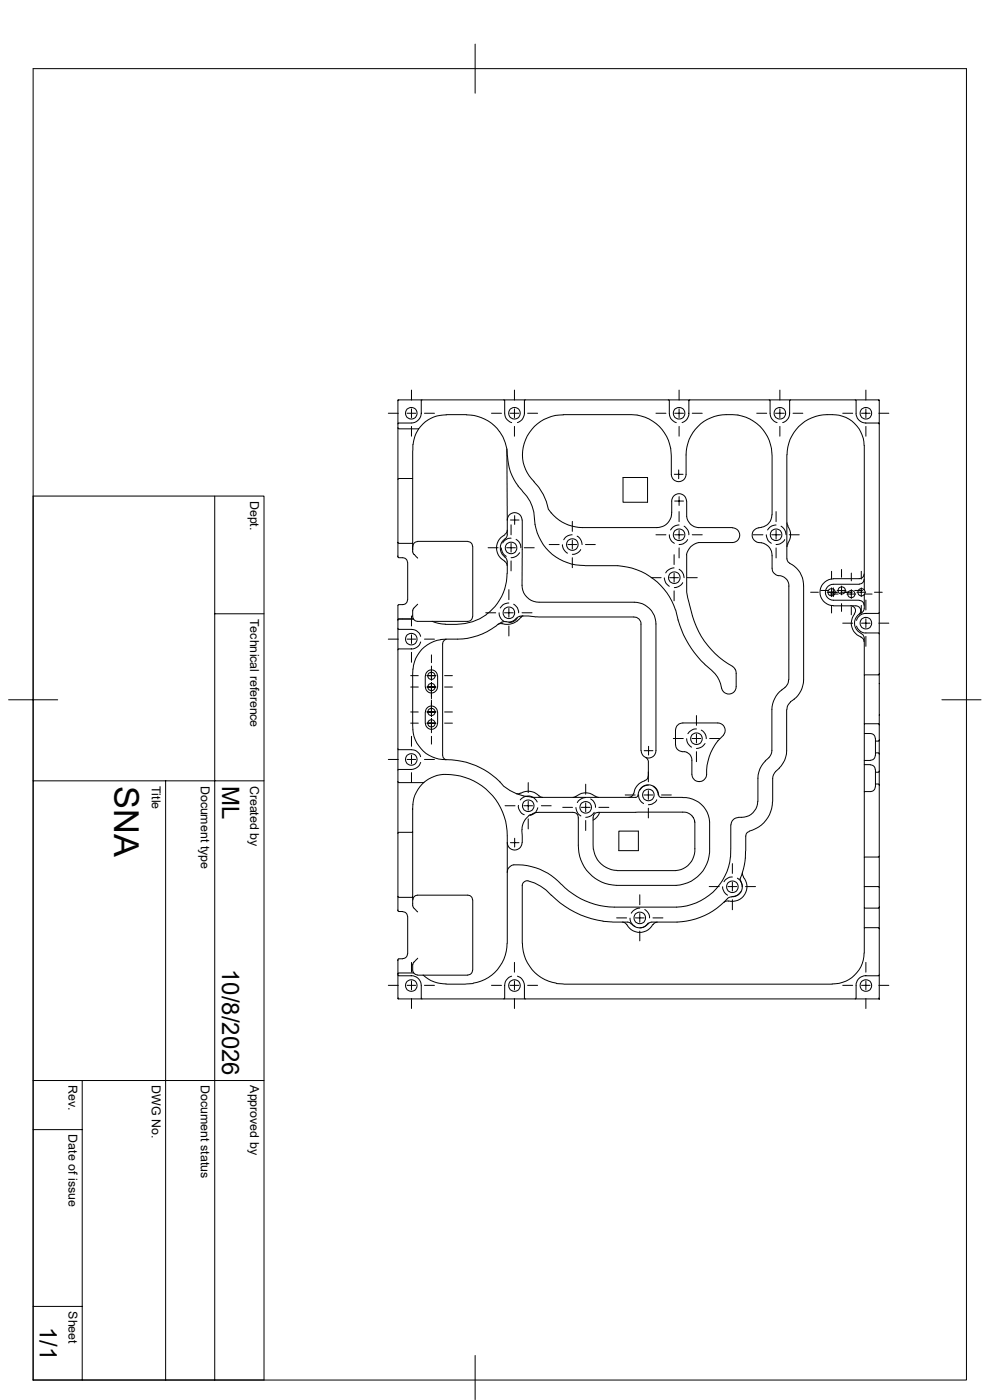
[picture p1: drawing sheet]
<svg xmlns="http://www.w3.org/2000/svg" width="210mm" height="297mm" viewBox="0 0 210 297" stroke-linecap="round" stroke-linejoin="round" font-family="sans-serif">
<defs><g id="words">
<text font-size="7.3" x="24.2" y="166.7" transform="rotate(90 24.2 166.7)">SNA</text>
<g font-size="5.1">
<text x="47.1" y="166.7" transform="rotate(90 47.1 166.7)">ML</text>
<text x="47.1" y="205.5" transform="rotate(90 47.1 205.5)">10/8/2026</text>
<text x="8.4" y="281.4" transform="rotate(90 8.4 281.4)">1/1</text>
</g>
<g font-size="2.6">
<text x="53.1" y="106.3" transform="rotate(90 53.1 106.3)">Dept.</text>
<text x="53.1" y="131.3" transform="rotate(90 53.1 131.3)">Technical reference</text>
<text x="32.2" y="166.7" transform="rotate(90 32.2 166.7)">Title</text>
<text x="42.6" y="166.7" transform="rotate(90 42.6 166.7)">Document type</text>
<text x="53.1" y="166.7" transform="rotate(90 53.1 166.7)">Created by</text>
<text x="14.5" y="230.2" transform="rotate(90 14.5 230.2)">Rev.</text>
<text x="32.2" y="230.2" transform="rotate(90 32.2 230.2)">DWG No.</text>
<text x="42.6" y="230.2" transform="rotate(90 42.6 230.2)">Document status</text>
<text x="53.1" y="230.2" transform="rotate(90 53.1 230.2)">Approved by</text>
<text x="14.5" y="240.7" transform="rotate(90 14.5 240.7)">Date of issue</text>
<text x="14.5" y="278.2" transform="rotate(90 14.5 278.2)">Sheet</text>
</g>
</g></defs>
<g fill="none" stroke="#000" stroke-width=".21">
<path d="M7 14.6h198v278.2h-198zM100.8 9.4v10.4M82.4 87.7h2.1M84.4 90.8v24.3M84.4 90.8l.1 .1 4.3 .1M84.5 84.9h102M84.5 84.9l.1 .1M84.5 84.9l-.1 5.9M86.4 87.7h1.8M87.3 82.8v2.1M87.3 86.7v1.9M87.3 90.5v2"/>
<path d="M88.8 91a8.3 8.3 0 0 0-1.3 4.7v5.8M89.5 84.8l-.1 .1v2.8a2.15 2.15 0 0 1-2.2 2h-2.7l-.1 .3M90 87.7h2.2M98.9 88h-4.1a7.1 7.1 0 0 0-6 3M98.9 88a8.7 8.7 0 0 1 7.1 3.6M104.3 87.7h2.1M106 91.5a8.7 8.7 0 0 1 1.6 5.2M106.8 84.8l.3 .2v3.1a2.1 2.1 0 0 0 1.4 1.6M107.5 95.2l.1 15.1M107.7 96.7a10.9 10.9 0 0 0 2.2 6.4M108.2 87.7h1.9M109.1 82.8v2.1"/>
<path d="M109.1 86.7v1.9M109.1 90.5v2M111.5 84.8l-.2 .1v2.8l-.2 .7a1.93 1.93 0 0 1-1.3 1.3M111.9 87.7h2.1M119.5 88l15.6 .1M119.5 88a8.3 8.3 0 0 0-7.7 4.6 8.3 8.3 0 0 0 .9 9l.6 .6M135.2 88.1a8.7 8.7 0 0 1 7.2 8.5v4a1.57 1.57 0 0 0 1.6 1.6 1.57 1.57 0 0 0 1.5-1.6 16.6 16.6 0 0 1 .4-6.5 8.6 8.6 0 0 1 9.5-6.1 8.6 8.6 0 0 1 8.4 8.7v12.5a2.74 2.74 0 0 1-2.3 2.6M139.1 87.7h2.2M141.8 84.8l.2 .2v3.1a2.1 2.1 0 0 0 1.5 1.6M143.1 87.7h1.9M144 99.7v1.9M144.1 82.8v2.1"/>
<path d="M144.1 86.7v1.9M144.1 90.5v2M146.3 84.8l-.2 .2v3.1l-.1 .3a1.93 1.93 0 0 1-1.3 1.3M146.9 87.7h2.1M160.5 87.7h2.1M163.2 84.8l.2 .2 .1 3.4 .7 .9 .6 .4M164.5 87.7h1.9M165.4 82.8v2.1M165.4 86.7v1.9M165.4 90.5v2M166.9 96.5v22.1M167.7 84.8l-.2 .2-.1 3.4-.7 .9-.7 .4"/>
<path d="M168.2 87.7h2.1M175.4 88a6.8 6.8 0 0 1 7.9 6.5M175.5 88a8.5 8.5 0 0 0-8.5 8.5M178.8 87.7h2.1M181.4 84.8l.2 .2v2.7a2.07 2.07 0 0 0 2.1 2h2.7l.1 .3M182.8 87.7h1.8M183.3 94.5v30.6M183.7 82.8v2.1M183.7 86.7v1.9M183.7 90.5v2M186.4 87.7h2.2M186.5 84.9v58.1"/>
<path d="M186.5 84.9l-.1 .1M7 105.2h49v187.6h-49M45.6 105.2v187.6M84.4 115.1v3.1l.2 .1M84.4 115.1l.2 .1M84.6 101.6l-.2 .1M84.6 118.3a1.61 1.61 0 0 1 1.7 .5l.1 .5M84.6 101.5h2.9v13.8h-2.9M86.5 119.3v8M87.5 116.6l.2 .9 .9 .9M87.5 115.3v1.3M87.5 115.9v.7"/>
<path d="M87.6 115.9l.3-.7 .7-.3h10.6l.7 .3 .3 .7M100.3 115.9v14.9M103.5 116.2h2.2M106.3 116.2l.1 .5a1.84 1.84 0 0 0 1 1.3M107 119.1l.4 .3 .2 .6M107.1 113.5a3.1 3.1 0 0 0-1.8 2.7 3.1 3.1 0 0 0 1.7 2.8M107.2 114.3a2.4 2.4 0 0 0 .1 4.1l.3 .6M107.5 116.2h1.8M107.6 110.3a1.57 1.57 0 0 1 1.6-1.5 1.57 1.57 0 0 1 1.5 1.5M107.6 110.3v3.2l-.1 .4-.4 .4M107.6 112.5l-.2 .5-.3 .4M107.6 119v2.6"/>
<path d="M108.3 110.3h1.8M108.4 111.3v2.2M108.4 115.3v1.8M108.4 119v2.1M108.4 114.2l-.9 .2-.9 .8M109.2 109.4v1.9M109.5 114.4l.7 .8 .3 1M109.9 103.1a10.7 10.7 0 0 1 3.6 8.2 10.4 10.4 0 0 0 10.5 8.7M110.2 117.3l-.6 .7-1.2 .3M110.8 110.3l-.1 13.9a3.6 3.6 0 0 0 3.6 3.6M111.2 116.2h2.1M113.2 102.2l.2 .2a11.3 11.3 0 0 1 2.9 5.6 8.7 8.7 0 0 0 7.2 3.9h15.8a3.1 3.1 0 0 0 3.2-3.2v-2.4a1.57 1.57 0 0 1 1.6-1.6 1.57 1.57 0 0 1 1.5 1.6"/>
<path d="M116.5 115.5h2.1M119.3 115.6l.2 .8 .9 .9M120.5 115.5h1.8M121.4 113.5h-.2a1.96 1.96 0 0 0-1.6 1M121.4 110.6v2.1M121.4 114.6v1.9M121.4 118.3v2.1M122.4 113.7l.8 .8 .3 1M123.2 116.6l-.7 .7-1.1 .3M124.2 115.5h2.1M132.2 101.3h5.2v5.3h-5.2zM139.1 113.5h2.2"/>
<path d="M142 113.5v.5a2.07 2.07 0 0 0 1 1.3M143 117.7v2.1M143 100.6h1.9M143.1 106.3h1.9M143.1 113.5h1.9M144.1 111.4h-.2a2.09 2.09 0 0 0-1.7 1M144.1 105.4v1.8M144.1 108.5v2.2M144.1 112.5v1.9M144.1 116.2v2.2M145.1 111.6l.5 .5a1.72 1.72 0 0 1 .5 1.4M145.7 106.3v3.3a2.63 2.63 0 0 0 2.4 2.3l7.3 .1a1.57 1.57 0 0 1 1.5 1.5 1.57 1.57 0 0 1-1.5 1.6h-7.2a3.2 3.2 0 0 0-2.6 2.6"/>
<path d="M145.7 117.7v7.9a39.7 39.7 0 0 0 2.5 8.4 17.9 17.9 0 0 0 7.2 7.4M145.9 114.5l-.4 .5a1.84 1.84 0 0 1-1.4 .5M146.9 113.5h2.1M159.8 113.5h2M161.5 111.9a1.66 1.66 0 0 0-1.9 1.6 1.66 1.66 0 0 0 1.9 1.6 2.7 2.7 0 0 1 2.3 2.8v2.7a1.83 1.83 0 0 0 2 1.6l1 .7M162.6 113.5v.5a1.84 1.84 0 0 0 1 1.3M163.7 113.5h1.9M164.6 111.4h-.1a1.91 1.91 0 0 0-1.6 1M164.6 108.5v2.2M164.6 112.5v1.9M164.6 116.2v2.2M165.7 111.6l.8 .8 .3 1.1"/>
<path d="M166.5 114.5l-.4 .5a1.84 1.84 0 0 1-1.5 .5M167 118.6l.2 .7a5.5 5.5 0 0 1 3.3 5v20a5.3 5.3 0 0 1-2.1 4M167 110.9l.2 .6M167.1 111.6a3 3 0 0 1 0 3.7M167.2 115.4l-.2 .6M167.4 113.5h2.1M45.6 130.2h10.4M82.4 135.6h2.1M84.4 133.3l.1 .2h2.7a2.01 2.01 0 0 1 2 1.5M84.4 131.5v58.7M84.6 131.4l-.2 .1M86.4 135.6h1.8"/>
<path d="M86.4 127.3l-.3 .7a2.03 2.03 0 0 1-1.6 .3l-.1 3.2M87.3 130.7v2.1M87.3 134.7v1.8M87.3 138.4v2.1M88.6 128.2l-.9 .9-.2 .4 .2 1.8h-3.1M89.2 136.2a1.98 1.98 0 0 1-2 1.5h-2.7l-.1 .2M90 135.6h2.2M91.5 138.9v1.7M91.7 131.8l1.3 .4 1.5 .2M93.5 135.7a6.9 6.9 0 0 0-6 7.3v10.8a7 7 0 0 0 7.1 7.4M94.6 135.6l-.6 .6-.1 .4v23.6l.2 .6 .5 .4M100.2 130.8l-.3 .7-.7 .3h-10.6l-.5-.1-.4-.4h-3.2l-.1 .2"/>
<path d="M103 130h2.2M103.2 130.4a12.3 12.3 0 0 1-8.8 2.1M105.1 132.9a14.8 14.8 0 0 1-10.5 2.7l-1.1 .1M105.9 130v.5l.4 .7 .6 .6M106.5 132l-1.3 .9M106.6 132.3l-.9 .1M107 130h1.9M107.4 131.9l-.9 .1M107.6 121.6a10.6 10.6 0 0 1-4.4 8.7M107.9 127.9h-.2a1.91 1.91 0 0 0-1.6 1.1M108 125.1v2.1M108 129.1v1.8"/>
<path d="M108 132.8v2.1M109 128.2l.2 .2a1.87 1.87 0 0 1 .8 1.6M109.5 131.1a1.95 1.95 0 0 1-2.2 .8M109.7 131l-.6 .7-1.2 .4M109.7 131.7a3.3 3.3 0 0 1-3.1 .6M109.8 131.7h-.1M110.3 130.8l-.7 .4M110.3 130.7h1.8l1.6 .2h20.8a1.45 1.45 0 0 1 1.5 1.5v26.9M110.6 130.9l-.8 .8M110.7 130h2.2M111 130.7l-.4 .2M114.4 127.8h20.1a4.6 4.6 0 0 1 4.6 4.6v26.9a1.57 1.57 0 0 1-1.5 1.5 1.57 1.57 0 0 1-1.6-1.5"/>
<path d="M124.1 120h7a13.8 13.8 0 0 1 12.2 9.4M138.1 122.6h2.2M140.9 122.6l.1 .5a1.84 1.84 0 0 0 1 1.3M142.1 122.6h1.8M143 120.5l-.9 .2-.9 .8M143 121.6v1.9M143 125.3v2.2M143.3 129.4a21 21 0 0 0 6.2 11.5M144.1 120.8l.7 .7 .3 1.1M144.8 123.6l-.7 .7-1.1 .4M145.8 122.6h2.1M166.9 122.9l.4 .7v.8"/>
<path d="M167.3 124.3v19.9l-.2 .9-.6 .7M172 125.6h1.6M174.1 125.3h1.6M175.5 125.6h2.2M176.1 126h1.7M176.4 121.2v1.7M176.4 124.7v1.9M176.4 128.4v1.6M176.8 122.8a2.84 2.84 0 0 0-2.9 2.8 2.84 2.84 0 0 0 2.9 2.9h4.8a1.02 1.02 0 0 1 .9 .7 1.02 1.02 0 0 1-.3 1.1M176.8 124.7v1.9M177.6 125.3h1.9M178.3 125.6h2.5"/>
<path d="M178.5 120.8v1.7M178.5 124.3v1.9M178.5 128.1v1.6M178.8 132.2h2.1M179.7 126h1.8M180.5 128.5a.99 .99 0 0 1 .9 .6 .99 .99 0 0 1-.2 1.1M180.6 121.6v1.6M180.6 125.1v1.9M180.6 128.8v1.6M181.3 125.3h1.7M181.3 130.2a3.1 3.1 0 0 0 1.4 4.9M181.7 132.8l.6 .9a1.83 1.83 0 0 0 1.4 .6h2.7l.1 .2"/>
<path d="M181.8 125.6h1.8M182.3 127.4l.7 .3 .3 .7M182.3 124h-5.5a1.69 1.69 0 0 0-1.7 1.6 1.69 1.69 0 0 0 1.7 1.7h5.5M182.6 135.2l.5 .4 .2 .5M182.7 121.2v1.7M182.7 124.7v1.9M182.7 128.4v1.6M182.8 132.2h1.8M183.3 122.9l-.3 .7-.7 .3M183.3 121.8l-.3 .7-.7 .3h-5.5M183.3 129.1l-.2 .6a4.2 4.2 0 0 0-1.8 2 2.66 2.66 0 0 0 1.7 2.9l.3 .7M183.3 135.3v7.9"/>
<path d="M183.3 126.2v2.9M183.4 126h1.6M183.7 127.3v2.1M183.7 131.3v1.8M183.7 135v2.1M185.5 125.6h1.7M186.4 132.2h2.2M186.5 129.9l-.1 .2h-2.7a2.01 2.01 0 0 0-2 1.5M1.8 148.5h10.4M84.4 158.8l.1 .2h2.7a2.01 2.01 0 0 1 2 1.5M87.1 145.8h1.6M87.1 143.3h1.6"/>
<path d="M87.1 153.4h1.6M87.1 151h1.6M87.3 156.2v2.1M90.2 143.4v2.4M90.2 151v2.5M90.3 145.8a1.27 1.27 0 0 0 1.2 1.2 1.27 1.27 0 0 0 1.3-1.2M90.3 153.5a1.27 1.27 0 0 0 1.2 1.2 1.27 1.27 0 0 0 1.3-1.2M90.3 143.4a1.27 1.27 0 0 1 1.2-1.3 1.27 1.27 0 0 1 1.3 1.3M90.3 151a1.27 1.27 0 0 1 1.2-1.2 1.27 1.27 0 0 1 1.3 1.2M90.6 145.8h1.9M90.6 143.3h1.9M90.6 153.4h1.9"/>
<path d="M90.6 151h1.9M91.5 141.3v3M91.5 144.8v3.5M91.5 148.5v3.5M91.5 152.5v2.9M91.5 156.2v1.7M92.8 143.4v2.4M92.8 151v2.5M94.3 145.8h1.7M94.3 143.3h1.7M94.3 153.4h1.7M94.3 151h1.7"/>
<path d="M136.7 159.3h1.8M137.6 158.3v1.9M142.8 156.7h2.1M145.7 156.7v.1a2.01 2.01 0 0 0 1 1.7M146.8 156.7h1.9M147.7 151.8v2.1M147.7 155.7v1.9M147.7 159.5v2.1M147.7 154.6l-.9 .3-.9 .8M148.8 154.9l.8 .8 .2 1M149.5 141a8.1 8.1 0 0 1 3.4 4.1 1.91 1.91 0 0 0 1.9 2.1 1.52 1.52 0 0 0 1.4-1.5v-2.8a1.8 1.8 0 0 0-.8-1.5M149.6 157.7l-.2 .2a2 2 0 0 1-1.7 .9"/>
<path d="M150.5 156.7h2.2M153.5 155.9a1.58 1.58 0 0 0 .2-1.6 1.58 1.58 0 0 0-1.4-.9h-7.4a1.59 1.59 0 0 0-1.6 1.5v3a1.74 1.74 0 0 0 2.2 1.6l.2 .1a1.77 1.77 0 0 1 1.1 1.7v3a1.57 1.57 0 0 0 1.5 1.5 1.57 1.57 0 0 0 1.6-1.5 10.6 10.6 0 0 1 3.6-8.3M166.5 145.8a5.6 5.6 0 0 0-2.8 4.7v9.1a3.1 3.1 0 0 1-1.4 1.8M167.7 148.9l-.6 .7-.2 1v8.7a5.1 5.1 0 0 1-1.6 3.7M168.5 148.3l-.8 .6M183.3 155.6v5.7M185.7 157.2h.7M185.7 157.2v2.5M185.7 156.6v.6M186.4 159.8l.1 .1M186.4 153.6l.1 .2M186.4 159.7h-.7v.6"/>
<path d="M186.4 153.5h-3.1v2.1l1.9 .1 .3 .4 .2 .5M186.4 143.2h-3.1v10.3M186.5 143l-.1 .1M186.5 157l-.1 .2M186.5 143v10.8M186.5 153.8v3.2M186.5 157v2.9M186.5 159.9v3.7M199.8 148.5h8.3M7 165.7h49M35.1 165.7v127.1M82.4 161.1h2.1"/>
<path d="M84.4 165.8l.2 .2M84.6 176.6l-.2 .2M84.6 166h5.3M84.6 176.6h2.9M86.4 161.1h1.8M87.3 160.2v1.9M87.3 163.9v2.1M89.2 161.8l-.3 .6-.9 .7-.8 .1h-2.7l-.1 .2M90 161.1h2.2M94.6 161.2a15.7 15.7 0 0 1 12.2 5.6l1.4 .9 1.4 .7M107.1 170.9h2.2M107.6 178.8a1.57 1.57 0 0 0 1.6 1.5 1.57 1.57 0 0 0 1.5-1.5"/>
<path d="M107.6 177.3a12.8 12.8 0 0 0-14.9-12.8 7 7 0 0 0-5.2 7.2v18.7M107.6 177.3v22.8M108.3 178.8h1.8M109.2 177.8v1.9M109.6 168.4l1.5 .5 1.7 .3h22.1l.3-.2 .1-.3M110 170.9l.2 1a1.54 1.54 0 0 0 1 .9M110.4 169.7a2.07 2.07 0 0 1 3.6 .4M110.4 168.2l-.4 .2h-.4M110.4 168.3a3.1 3.1 0 0 1 3.9 .6M111.1 170.9h1.9M112.1 166v2.1M112.1 170v1.9"/>
<path d="M112.1 173.7v2.2M112.2 173l1.5-.6 7.8-.1a1.09 1.09 0 0 1 1.2 1.2v5.8a8.4 8.4 0 0 0 8.1 8.5h12.6a7.5 7.5 0 0 0 7.1-7.8M112.2 173.1a4.2 4.2 0 0 0-1.4 4.1v1.6M114.1 171.4l-.1 .2a1.93 1.93 0 0 1-1.6 1.4M114.3 168.8l.8 .4M114.9 170.9h2M119.4 171.3h2.1M122.2 171.3l.1 .5a1.84 1.84 0 0 0 .9 1.3M122.2 169a3.1 3.1 0 0 1 4.1 0M122.2 168.9l-.7 .3M123.3 171.3h1.9M124.2 166.4v2.1"/>
<path d="M124.2 170.3v1.9M124.2 174.1v2.1M124.2 169.2l-.9 .3-.8 .8M125.3 169.5l.8 .8 .2 1M126.1 172.3l-.7 .8-1.2 .3M126.3 168.9l.7 .3M127 171.3h2.2M127.2 172.3a2.9 2.9 0 0 1-1.4 1.7M131.3 176.3h4.1v4.2h-4.1zM132.6 168.7h2.1M134.4 168.3l-.3 .6-.7 .3M135.4 168.7a2.16 2.16 0 0 1 2.1-2.2 2.16 2.16 0 0 1 2.2 2.2"/>
<path d="M135.5 168.7a2.01 2.01 0 0 0 1 1.8M136.6 168.7h1.9M136.8 165.7a3.1 3.1 0 0 0-2.3 2.6M136.9 160.7l.6 .8v4.4M137.5 164.6l-.2 .7-.6 .3M137.5 167.7v1.9M137.5 171.4v2.1M137.5 166.6h-.2a1.91 1.91 0 0 0-1.6 1M138.6 166.8l.7 .8 .3 1.1M139.3 169.7l-.3 .5-.7 .4-.8 .1M139.7 168.7l.2 .3 .3 .2h4.6M140.3 169.2h.1"/>
<path d="M140.3 168.7h2.1M144.8 169.2a5.5 5.5 0 0 1 5.7 5.2v5.6M155 175v4.9a11.9 11.9 0 0 1-11.4 12.5h-13.3a15.9 15.9 0 0 1-11.2-4.8M159 176.4l-.6 .3-.2 .7v2.9a16.3 16.3 0 0 1-1.2 6.2l.2 .4M160.7 170a3.5 3.5 0 0 1-4.1 3.4 1.67 1.67 0 0 0-1.5 1.6M162.4 161.4a5.1 5.1 0 0 0-1.6 3.7v4.9M163.9 170.1a6.5 6.5 0 0 1-4.9 6.2M165.3 163a2.85 2.85 0 0 0-1.4 2.2v4.9M183.3 162.2v5.7M184.7 161.3h-1.4v.9h1.4M184.7 162.3l.7 .3 .3 .7M185.7 166.9l-.2 .5-.3 .4-1.9 .1v13.9"/>
<path d="M185.7 160.3l-.3 .7-.7 .3M185.7 163.3v.5h.7M185.7 163.9v2.4M186.4 166.3h-.7v.6M186.4 166.4l.1 .1M186.5 163.6l-.1 .2M186.5 163.6v2.9M186.5 166.5v25.9M84.4 190.2v3.1h.2M84.4 190.2l.2 .1M84.6 193.4h.8M84.6 190.4h2.9"/>
<path d="M85.4 193.4l.7 .3 .3 .7M86.5 194.4v8M87.5 190.4l.1 1.9 1 1.2M87.6 190.9l.3-.7 .7-.3h10.6l.7 .3 .3 .7M100.3 190.9v14.9M107.6 185a1.61 1.61 0 0 1 1.4-1.5 12.6 12.6 0 0 1 10.1 4.1M112 186.9h-.6a1.02 1.02 0 0 0-.6 1v12.2M112 186.9a9.4 9.4 0 0 1 5 3M117 189.9a20.3 20.3 0 0 0 16.1 5.7l.8 .4M125.9 180.1l-.1-6.6a1.09 1.09 0 0 1 1.2-1.2h17.8a2.4 2.4 0 0 1 2.6 2.2v5.5a4.4 4.4 0 0 1-4.1 4.7h-12.4M125.9 180.1a5.2 5.2 0 0 0 5 4.6M130.8 194.7h2.1"/>
<path d="M132 195.6l.6 .2 .3 .4M133 196.1a3.1 3.1 0 0 0 2.7 1.7 3.1 3.1 0 0 0 2.8-1.7M133.6 194.8v.1a2.01 2.01 0 0 0 1.1 1.7M134 196a2.12 2.12 0 0 0 3.4 0M134.8 194.7h1.9M135.7 189.8v2.1M135.7 193.8v1.9M135.7 197.5v2.1M135.7 192.7l-.9 .2-.9 .8M136.8 193l.5 .4a1.72 1.72 0 0 1 .5 1.3M137.5 195.8l-.6 .7-1.2 .3M138.5 194.7h2.1"/>
<path d="M139.4 195.6l-.5 .2-.3 .4M150.5 188.1h2.1M153.3 188.1l.4 1.2 .6 .6M154.4 188.1h1.9M154.6 191.2h-.5l-.5 .2M155.2 190.3h-.3a2.14 2.14 0 0 0-1.3 1 15 15 0 0 1-10 4.3h-5.3l-.8 .4M155.4 183.2v2.1M155.4 187.2v1.8M155.4 190.9v2.1M155.4 186.1l-1 .2-.8 .8M156.4 186.3a1.99 1.99 0 0 1 1 1.8M157.1 187a2.11 2.11 0 0 1 .1 2.2 2.11 2.11 0 0 1-2 1"/>
<path d="M157.2 189.1l-.7 .8-1.1 .3M157.5 185v.5l.2 .5M157.7 186.1a3.1 3.1 0 0 1 .3 3.7 3.1 3.1 0 0 1-3.4 1.3M158.2 188.1h2.1M183.3 192.7v4.1M186.4 188.1h-3.1v4.6h3.1M186.4 181.8h-3.1v6.3M186.4 188.1h.1M186.4 196.8l.1 .2M186.4 188.1l.1 .2M186.4 181.8h.1M186.4 196.8h-3.1v5.4"/>
<path d="M186.5 192.4l-.1 .2M186.5 181.6l-.1 .2M186.5 192.4v4.6M186.5 197v14.9M82.4 209h2.1M84.4 206.6l.1 5.3M84.4 206.8l.2 .2h2.6a2.07 2.07 0 0 1 2.2 2.1v2.7l.1 .1M84.5 211.9h102.1M84.6 203.5h-.2v3.1M84.6 206.5l-.2 .1M84.6 211.8l-.1 .1M86.4 209h1.8"/>
<path d="M86.4 202.4l-.3 .7a1.95 1.95 0 0 1-1.5 .3M87.3 204.2v2M87.3 208.1v1.9M87.3 211.8v2.2M87.5 205.8l.2 .6h-3.1M87.8 206.4l.3 .3 .5 .1M88.6 206.9h10.6M88.6 203.3l-1 1.2-.1 1.3M89.8 206.9a7.3 7.3 0 0 0 5 1.9l5.6-.1M90 209h2.2M100.2 205.8l-.3 .7-.7 .3M104.3 209h2.1"/>
<path d="M107.6 200.1a8.5 8.5 0 0 1-7.2 8.5M108.2 209h1.9M108.5 207.1l-.6 .3a2.03 2.03 0 0 0-.8 1.7v2.7l-.3 .1M109.1 204.2v2M109.1 208.1v1.9M109.1 211.8v2.2M109.8 207.1l.6 .3 .7 .9 .2 .8v2.7l.2 .1M110.8 200.1a8.5 8.5 0 0 0 7.2 8.5M111.9 209h2.1M118 208.7l1.6 .1h56.9M178.8 209h2.1M182.8 209h1.8"/>
<path d="M183.3 202.2a6.6 6.6 0 0 1-6.8 6.5M183.7 204.2v2M183.7 208.1v1.9M183.7 211.8v2.2M186.4 211.8l.1 .1M186.4 209h2.2M186.5 211.9h.1M186.5 211.9v.1M186.5 206.8l-.1 .2h-2.7a2.01 2.01 0 0 0-2.1 2.1v2.7l-.2 .1M7 239.6h10.4M7 229.2h49M17.4 229.2v63.6"/>
<path d="M7 277.2h10.4M100.8 287.6v9.3"/>
<circle cx="87.2" cy="87.7" r="1.23"/>
<circle cx="109.1" cy="87.7" r="1.23"/>
<circle cx="144.1" cy="87.7" r="1.23"/>
<circle cx="165.4" cy="87.7" r="1.23"/>
<circle cx="183.7" cy="87.7" r="1.23"/>
<circle cx="108.4" cy="116.2" r="1.23"/>
<circle cx="121.4" cy="115.5" r="1.23"/>
<circle cx="144.1" cy="113.4" r="1.23"/>
<circle cx="164.6" cy="113.4" r="1.23"/>
<circle cx="87.2" cy="135.6" r="1.23"/>
<circle cx="108" cy="130" r="1.23"/>
<circle cx="143" cy="122.6" r="1.23"/>
<circle cx="176.4" cy="125.6" r=".77"/>
<circle cx="178.6" cy="125.3" r=".77"/>
<circle cx="180.6" cy="126" r=".77"/>
<circle cx="182.7" cy="125.7" r=".77"/>
<circle cx="183.7" cy="132.2" r="1.23"/>
<circle cx="91.5" cy="143.4" r=".77"/>
<circle cx="91.5" cy="145.7" r=".77"/>
<circle cx="91.5" cy="151" r=".77"/>
<circle cx="91.5" cy="153.4" r=".77"/>
<circle cx="147.7" cy="156.7" r="1.23"/>
<circle cx="87.2" cy="161.1" r="1.23"/>
<circle cx="112.1" cy="170.9" r="1.23"/>
<circle cx="124.2" cy="171.3" r="1.23"/>
<circle cx="137.5" cy="168.7" r="1.23"/>
<circle cx="135.7" cy="194.7" r="1.23"/>
<circle cx="155.4" cy="188.1" r="1.23"/>
<circle cx="87.2" cy="209.1" r="1.23"/>
<circle cx="109.1" cy="209.1" r="1.23"/>
<circle cx="183.7" cy="209.1" r="1.23"/>
</g>
<use href="#words"/>
</svg>
